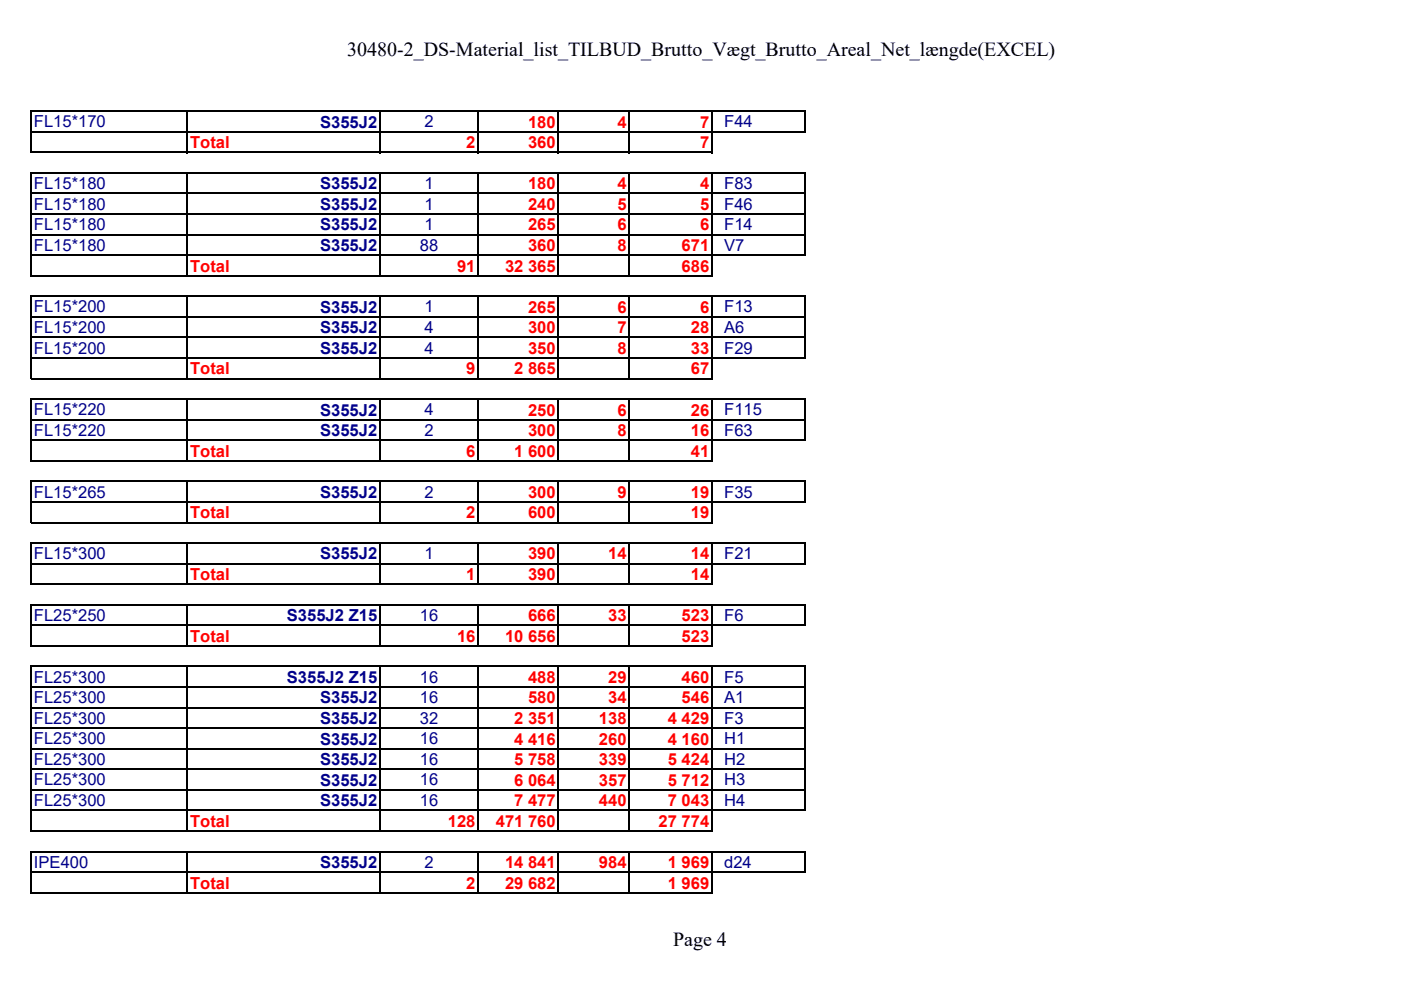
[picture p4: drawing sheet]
<svg xmlns="http://www.w3.org/2000/svg" width="297mm" height="210mm" viewBox="0 0 297 210" stroke-linecap="round" stroke-linejoin="round" font-family="sans-serif">
<defs><g id="words">
<g font-size="4.2">
<text x="73.6" y="11.9">30480-2_DS-Material_list_TILBUD_Brutto_Vægt_Brutto_Areal_Net_længde(EXCEL)</text>
<text x="142.7" y="200.6">Page 4</text>
</g>
<g font-size="3.5" fill="#00008b">
<text x="7.2" y="27">FL15*170</text>
<text x="67.9" y="27.1">S355J2</text>
<text x="90" y="27">2</text>
<text x="153.5" y="27">F44</text>
<text x="7.2" y="40.1">FL15*180</text>
<text x="67.9" y="40.1">S355J2</text>
<text x="90" y="40.1">1</text>
<text x="153.5" y="40.1">F83</text>
<text x="7.2" y="44.4">FL15*180</text>
<text x="67.9" y="44.5">S355J2</text>
<text x="90" y="44.4">1</text>
<text x="153.5" y="44.4">F46</text>
<text x="7.2" y="48.8">FL15*180</text>
<text x="7.2" y="53.2">FL15*180</text>
<text x="67.9" y="48.9">S355J2</text>
<text x="67.9" y="53.2">S355J2</text>
<text x="89" y="53.2">88</text>
<text x="90" y="48.8">1</text>
<text x="153.5" y="48.8">F14</text>
<text x="153.5" y="53.2">V7</text>
<text x="7.2" y="70.6">FL15*200</text>
<text x="7.2" y="66.3">FL15*200</text>
<text x="67.9" y="66.3">S355J2</text>
<text x="67.9" y="70.7">S355J2</text>
<text x="90" y="66.3">1</text>
<text x="90" y="70.6">4</text>
<text x="153.5" y="66.3">F13</text>
<text x="153.5" y="70.6">A6</text>
<text x="7.2" y="75">FL15*200</text>
<text x="67.9" y="75">S355J2</text>
<text x="90" y="75">4</text>
<text x="153.5" y="75">F29</text>
<text x="7.2" y="88.1">FL15*220</text>
<text x="67.9" y="88.1">S355J2</text>
<text x="90" y="88.1">4</text>
<text x="153.5" y="88.1">F115</text>
<text x="7.2" y="92.4">FL15*220</text>
<text x="67.9" y="92.5">S355J2</text>
<text x="90" y="92.4">2</text>
<text x="153.5" y="92.4">F63</text>
<text x="7.2" y="105.5">FL15*265</text>
<text x="67.9" y="105.5">S355J2</text>
<text x="90" y="105.5">2</text>
<text x="153.5" y="105.5">F35</text>
<text x="7.2" y="118.6">FL15*300</text>
<text x="67.9" y="118.6">S355J2</text>
<text x="90" y="118.6">1</text>
<text x="153.5" y="118.6">F21</text>
<text x="7.2" y="131.7">FL25*250</text>
<text x="60.8" y="131.7">S355J2 Z15</text>
<text x="89" y="131.7">16</text>
<text x="153.5" y="131.7">F6</text>
<text x="7.2" y="149.1">FL25*300</text>
<text x="7.2" y="144.7">FL25*300</text>
<text x="60.8" y="144.8">S355J2 Z15</text>
<text x="67.9" y="149.1">S355J2</text>
<text x="89" y="144.7">16</text>
<text x="89" y="149.1">16</text>
<text x="153.5" y="144.7">F5</text>
<text x="153.5" y="149.1">A1</text>
<text x="7.2" y="153.5">FL25*300</text>
<text x="67.9" y="153.5">S355J2</text>
<text x="89" y="153.5">32</text>
<text x="153.5" y="153.5">F3</text>
<text x="7.2" y="157.8">FL25*300</text>
<text x="67.9" y="157.9">S355J2</text>
<text x="89" y="157.8">16</text>
<text x="153.5" y="157.8">H1</text>
<text x="7.2" y="162.2">FL25*300</text>
<text x="7.2" y="166.5">FL25*300</text>
<text x="67.9" y="162.2">S355J2</text>
<text x="67.9" y="166.6">S355J2</text>
<text x="89" y="162.2">16</text>
<text x="89" y="166.5">16</text>
<text x="153.5" y="162.2">H2</text>
<text x="153.5" y="166.5">H3</text>
<text x="7.2" y="170.9">FL25*300</text>
<text x="67.9" y="170.9">S355J2</text>
<text x="89" y="170.9">16</text>
<text x="153.5" y="170.9">H4</text>
<text x="7.2" y="184">IPE400</text>
<text x="67.9" y="184">S355J2</text>
<text x="90" y="184">2</text>
<text x="153.5" y="184">d24</text>
</g>
<g font-size="3.5" fill="#f00">
<text x="112" y="27.1">180</text>
<text x="130.9" y="27.1">4</text>
<text x="148.4" y="27.1">7</text>
<text x="40.3" y="31.4">Total</text>
<text x="98.8" y="31.4">2</text>
<text x="112" y="31.4">360</text>
<text x="148.4" y="31.4">7</text>
<text x="112" y="40.1">180</text>
<text x="130.9" y="40.1">4</text>
<text x="148.4" y="40.1">4</text>
<text x="112" y="44.5">240</text>
<text x="130.9" y="44.5">5</text>
<text x="148.4" y="44.5">5</text>
<text x="112" y="48.9">265</text>
<text x="112" y="53.2">360</text>
<text x="130.9" y="48.9">6</text>
<text x="130.9" y="53.2">8</text>
<text x="144.5" y="53.2">671</text>
<text x="148.4" y="48.9">6</text>
<text x="40.3" y="57.6">Total</text>
<text x="96.9" y="57.6">91</text>
<text x="107.1" y="57.6">32 365</text>
<text x="144.5" y="57.6">686</text>
<text x="112" y="66.3">265</text>
<text x="112" y="70.7">300</text>
<text x="130.9" y="66.3">6</text>
<text x="130.9" y="70.7">7</text>
<text x="146.5" y="70.7">28</text>
<text x="148.4" y="66.3">6</text>
<text x="112" y="75">350</text>
<text x="130.9" y="75">8</text>
<text x="146.5" y="75">33</text>
<text x="40.3" y="79.4">Total</text>
<text x="98.8" y="79.4">9</text>
<text x="109" y="79.4">2 865</text>
<text x="146.5" y="79.4">67</text>
<text x="112" y="88.1">250</text>
<text x="130.9" y="88.1">6</text>
<text x="146.5" y="88.1">26</text>
<text x="112" y="92.5">300</text>
<text x="130.9" y="92.5">8</text>
<text x="146.5" y="92.5">16</text>
<text x="40.3" y="96.8">Total</text>
<text x="98.8" y="96.8">6</text>
<text x="109" y="96.8">1 600</text>
<text x="146.5" y="96.8">41</text>
<text x="112" y="105.5">300</text>
<text x="130.9" y="105.5">9</text>
<text x="146.5" y="105.5">19</text>
<text x="40.3" y="109.9">Total</text>
<text x="98.8" y="109.9">2</text>
<text x="112" y="109.9">600</text>
<text x="146.5" y="109.9">19</text>
<text x="112" y="118.6">390</text>
<text x="128.9" y="118.6">14</text>
<text x="146.5" y="118.6">14</text>
<text x="40.3" y="123">Total</text>
<text x="98.8" y="123">1</text>
<text x="112" y="123">390</text>
<text x="146.5" y="123">14</text>
<text x="112" y="131.7">666</text>
<text x="128.9" y="131.7">33</text>
<text x="144.5" y="131.7">523</text>
<text x="40.3" y="136.1">Total</text>
<text x="96.9" y="136.1">16</text>
<text x="107.1" y="136.1">10 656</text>
<text x="144.5" y="136.1">523</text>
<text x="112" y="144.8">488</text>
<text x="112" y="149.1">580</text>
<text x="128.9" y="144.8">29</text>
<text x="128.9" y="149.1">34</text>
<text x="144.5" y="144.8">460</text>
<text x="144.5" y="149.1">546</text>
<text x="109" y="153.5">2 351</text>
<text x="127" y="153.5">138</text>
<text x="141.6" y="153.5">4 429</text>
<text x="109" y="157.9">4 416</text>
<text x="127" y="157.9">260</text>
<text x="141.6" y="157.9">4 160</text>
<text x="109" y="162.2">5 758</text>
<text x="109" y="166.6">6 064</text>
<text x="127" y="162.2">339</text>
<text x="127" y="166.6">357</text>
<text x="141.6" y="162.2">5 424</text>
<text x="141.6" y="166.6">5 712</text>
<text x="109" y="170.9">7 477</text>
<text x="127" y="170.9">440</text>
<text x="141.6" y="170.9">7 043</text>
<text x="40.3" y="175.3">Total</text>
<text x="95" y="175.3">128</text>
<text x="105.1" y="175.3">471 760</text>
<text x="139.6" y="175.3">27 774</text>
<text x="107.1" y="184">14 841</text>
<text x="127" y="184">984</text>
<text x="141.6" y="184">1 969</text>
<text x="40.3" y="188.4">Total</text>
<text x="98.8" y="188.4">2</text>
<text x="107.1" y="188.4">29 682</text>
<text x="141.6" y="188.4">1 969</text>
</g>
</g></defs>
<g fill="none" stroke="#000" stroke-width=".34">
<path d="M6.5 23.4v9.1M6.5 36.5v22.1M6.7 23.6h164.2M6.7 27.9h164.2M6.7 32.3h144.4M6.7 36.7h164.2M39.6 23.7v8.8M39.6 36.8v21.8M80.5 23.7v8.8M80.5 36.8v21.8M101.4 23.7v8.8M101.4 36.8v21.8"/>
<path d="M118.4 23.7v8.8M118.4 36.8v21.8M133.4 23.7v8.8M133.4 36.8v21.8M150.9 23.7v8.8M150.9 36.8v21.8M170.7 23.7v4.4M170.7 36.8v17.5M6.7 41h164.2M6.7 45.4h164.2M6.7 49.7h164.2M6.7 54.1h164.2"/>
<path d="M6.7 58.5h144.4M6.5 62.7v17.7M6.7 62.8h164.2M6.7 67.2h164.2M6.7 71.5h164.2M6.7 75.9h164.2M39.6 63v17.4M80.5 63v17.4M101.4 63v17.4M118.4 63v17.4M133.4 63v17.4M150.9 63v17.4"/>
<path d="M170.7 63v13.1M6.5 84.5v13.4M6.7 80.3h144.4M6.7 84.6h164.2M6.7 89h164.2M6.7 93.3h164.2M6.7 97.7h144.4M39.6 84.8v13.1M80.5 84.8v13.1M101.4 84.8v13.1M118.4 84.8v13.1M133.4 84.8v13.1"/>
<path d="M150.9 84.8v13.1M170.7 84.8v8.7M6.5 101.9v9.1M6.5 115v9M6.7 102.1h164.2M6.7 106.4h164.2M6.7 110.8h144.4M6.7 115.1h164.2M6.7 119.5h164.2M39.6 102.2v8.8M39.6 115.3v8.7M80.5 102.2v8.8"/>
<path d="M80.5 115.3v8.7M101.4 102.2v8.8M101.4 115.3v8.7M118.4 102.2v8.8M118.4 115.3v8.7M133.4 102.2v8.8M133.4 115.3v8.7M150.9 102.2v8.8M150.9 115.3v8.7M170.7 102.2v4.4M170.7 115.3v4.4M6.5 128.1v9"/>
<path d="M6.7 123.9h144.4M6.7 128.2h164.2M6.7 132.6h164.2M6.7 136.9h144.4M39.6 128.4v8.7M80.5 128.4v8.7M101.4 128.4v8.7M118.4 128.4v8.7M133.4 128.4v8.7M150.9 128.4v8.7M170.7 128.4v4.4M6.5 141.1v35.3"/>
<path d="M6.7 141.3h164.2M6.7 145.7h164.2M6.7 150h164.2M6.7 154.4h164.2M6.7 158.7h164.2M39.6 141.5v34.9M80.5 141.5v34.9M101.4 141.5v34.9M118.4 141.5v34.9M133.4 141.5v34.9M150.9 141.5v34.9M170.7 141.5v30.5"/>
<path d="M6.7 163.1h164.2M6.7 167.5h164.2M6.7 171.8h164.2M6.7 176.2h144.4M6.5 180.4v9M6.7 180.6h164.2M6.7 184.9h164.2M6.7 189.3h144.4M39.6 180.7v8.7M80.5 180.7v8.7M101.4 180.7v8.7M118.4 180.7v8.7"/>
<path d="M133.4 180.7v8.7M150.9 180.7v8.7M170.7 180.7v4.4"/>
</g>
<use href="#words"/>
</svg>
